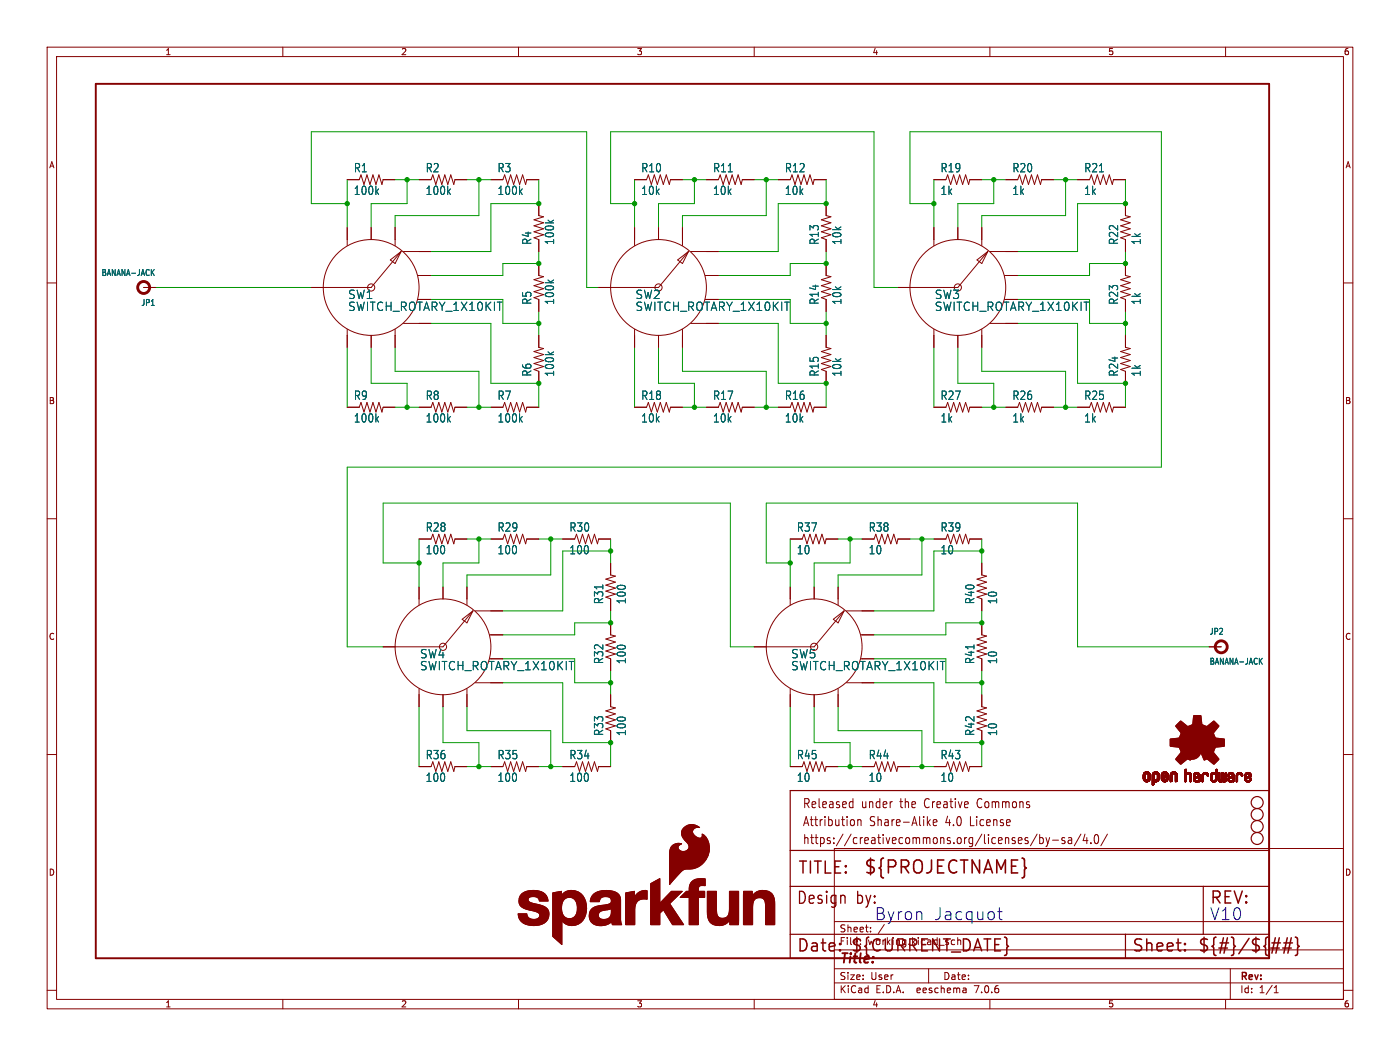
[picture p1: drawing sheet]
<svg xmlns="http://www.w3.org/2000/svg" width="297mm" height="224mm" viewBox="0 0 297 224" stroke-linecap="round" stroke-linejoin="round" font-family="sans-serif">
<defs><g id="words">
<text font-size="3.8" fill="#840000" x="183.1" y="185.7">${PROJECTNAME}</text>
<g font-size="3.5" fill="#840000">
<text x="169.2" y="185.7">TITLE:</text>
<text x="168.9" y="192.1">Design</text>
<text x="181.6" y="192.1">by:</text>
<text x="256.5" y="192.1">REV:</text>
<text x="168.9" y="202.2">Date:</text>
<text x="180.3" y="202.2">${CURRENT_DATE}</text>
<text x="240" y="202.2">Sheet:</text>
<text x="254" y="202.2">${#}/${##}</text>
</g>
<g font-size="3.5" fill="#0000c2">
<text x="185.4" y="195.3">Byron</text>
<text x="197.9" y="195.3">Jacquot</text>
<text x="256.5" y="195.3">V10</text>
</g>
<text font-size="2.8" fill="#840000" x="178" y="204.8">Title:</text>
<g font-size="2.7" fill="#840000">
<text x="170.2" y="171.7">Released</text>
<text x="182.7" y="171.7">under</text>
<text x="191.1" y="171.7">the</text>
<text x="196.5" y="171.7">Creative</text>
<text x="208" y="171.7">Commons</text>
<text x="170.2" y="175.5">Attribution</text>
<text x="170.2" y="179.3">https://creativecommons.org/licenses/by-sa/4.0/</text>
<text x="184.5" y="175.5">Share-Alike</text>
<text x="200.8" y="175.5">4.0</text>
<text x="206.2" y="175.5">License</text>
</g>
<g font-size="2.5" fill="#006464">
<text x="75" y="36.7">R1</text>
<text x="75" y="41.5">100k</text>
<text x="90.2" y="36.7">R2</text>
<text x="90.2" y="41.5">100k</text>
<text x="105.5" y="36.7">R3</text>
<text x="105.5" y="41.5">100k</text>
<text x="135.9" y="41.5">10k</text>
<text x="135.9" y="36.7">R10</text>
<text x="151.2" y="41.5">10k</text>
<text x="151.2" y="36.7">R11</text>
<text x="166.4" y="41.5">10k</text>
<text x="166.4" y="36.7">R12</text>
<text x="199.4" y="36.7">R19</text>
<text x="199.4" y="41.5">1k</text>
<text x="214.7" y="36.7">R20</text>
<text x="214.7" y="41.5">1k</text>
<text x="229.9" y="36.7">R21</text>
<text x="229.9" y="41.5">1k</text>
<text x="112.9" y="52" transform="rotate(-90 112.9 52)">R4</text>
<text x="117.7" y="52" transform="rotate(-90 117.7 52)">100k</text>
<text x="173.9" y="52" transform="rotate(-90 173.9 52)">R13</text>
<text x="178.7" y="52" transform="rotate(-90 178.7 52)">10k</text>
<text x="237.4" y="52" transform="rotate(-90 237.4 52)">R22</text>
<text x="242.2" y="52" transform="rotate(-90 242.2 52)">1k</text>
<text x="73.8" y="63.6">SW1</text>
<text x="112.9" y="64.7" transform="rotate(-90 112.9 64.7)">R5</text>
<text x="117.7" y="64.7" transform="rotate(-90 117.7 64.7)">100k</text>
<text x="134.7" y="63.6">SW2</text>
<text x="173.9" y="64.7" transform="rotate(-90 173.9 64.7)">R14</text>
<text x="178.7" y="64.7" transform="rotate(-90 178.7 64.7)">10k</text>
<text x="198.2" y="63.6">SW3</text>
<text x="237.4" y="64.7" transform="rotate(-90 237.4 64.7)">R23</text>
<text x="242.2" y="64.7" transform="rotate(-90 242.2 64.7)">1k</text>
<text x="112.9" y="80" transform="rotate(-90 112.9 80)">R6</text>
<text x="117.7" y="80" transform="rotate(-90 117.7 80)">100k</text>
<text x="173.9" y="80" transform="rotate(-90 173.9 80)">R15</text>
<text x="178.7" y="80" transform="rotate(-90 178.7 80)">10k</text>
<text x="237.4" y="80" transform="rotate(-90 237.4 80)">R24</text>
<text x="242.2" y="80" transform="rotate(-90 242.2 80)">1k</text>
<text x="75" y="85">R9</text>
<text x="75" y="89.8">100k</text>
<text x="90.2" y="85">R8</text>
<text x="90.2" y="89.8">100k</text>
<text x="105.5" y="85">R7</text>
<text x="105.5" y="89.8">100k</text>
<text x="135.9" y="89.8">10k</text>
<text x="135.9" y="85">R18</text>
<text x="151.2" y="89.8">10k</text>
<text x="151.2" y="85">R17</text>
<text x="166.4" y="89.8">10k</text>
<text x="166.4" y="85">R16</text>
<text x="199.4" y="85">R27</text>
<text x="199.4" y="89.8">1k</text>
<text x="214.7" y="85">R26</text>
<text x="214.7" y="89.8">1k</text>
<text x="229.9" y="85">R25</text>
<text x="229.9" y="89.8">1k</text>
<text x="90.2" y="112.9">R28</text>
<text x="105.5" y="112.9">R29</text>
<text x="120.7" y="112.9">R30</text>
<text x="169" y="112.9">R37</text>
<text x="184.2" y="112.9">R38</text>
<text x="199.4" y="112.9">R39</text>
<text x="90.2" y="117.7">100</text>
<text x="105.5" y="117.7">100</text>
<text x="120.7" y="117.7">100</text>
<text x="169" y="117.7">10</text>
<text x="184.2" y="117.7">10</text>
<text x="199.4" y="117.7">10</text>
<text x="128.2" y="128.2" transform="rotate(-90 128.2 128.2)">R31</text>
<text x="133" y="128.2" transform="rotate(-90 133 128.2)">100</text>
<text x="206.9" y="128.2" transform="rotate(-90 206.9 128.2)">R40</text>
<text x="211.7" y="128.2" transform="rotate(-90 211.7 128.2)">10</text>
<text x="89" y="139.8">SW4</text>
<text x="128.2" y="140.9" transform="rotate(-90 128.2 140.9)">R32</text>
<text x="133" y="140.9" transform="rotate(-90 133 140.9)">100</text>
<text x="167.7" y="139.8">SW5</text>
<text x="206.9" y="140.9" transform="rotate(-90 206.9 140.9)">R41</text>
<text x="211.7" y="140.9" transform="rotate(-90 211.7 140.9)">10</text>
<text x="90.2" y="161.2">R36</text>
<text x="105.5" y="161.2">R35</text>
<text x="120.7" y="161.2">R34</text>
<text x="128.2" y="156.2" transform="rotate(-90 128.2 156.2)">R33</text>
<text x="133" y="156.2" transform="rotate(-90 133 156.2)">100</text>
<text x="169" y="161.2">R45</text>
<text x="184.2" y="161.2">R44</text>
<text x="199.4" y="161.2">R43</text>
<text x="206.9" y="156.2" transform="rotate(-90 206.9 156.2)">R42</text>
<text x="211.7" y="156.2" transform="rotate(-90 211.7 156.2)">10</text>
<text x="90.2" y="166">100</text>
<text x="105.5" y="166">100</text>
<text x="120.7" y="166">100</text>
<text x="169" y="166">10</text>
<text x="184.2" y="166">10</text>
<text x="199.4" y="166">10</text>
</g>
<g font-size="2.5" fill="#840000">
<text x="73.8" y="66.1">SWITCH_ROTARY_1X10KIT</text>
<text x="134.7" y="66.1">SWITCH_ROTARY_1X10KIT</text>
<text x="198.2" y="66.1">SWITCH_ROTARY_1X10KIT</text>
<text x="89" y="142.3">SWITCH_ROTARY_1X10KIT</text>
<text x="167.7" y="142.3">SWITCH_ROTARY_1X10KIT</text>
</g>
<g font-size="2.1" fill="#840000">
<text x="178" y="197.9">Sheet:</text>
<text x="178" y="200.6">File:</text>
<text x="184.1" y="200.6">working.kicad_sch</text>
<text x="178" y="208">Size:</text>
<text x="184.7" y="208">User</text>
<text x="200" y="208">Date:</text>
<text x="263" y="208.2">Rev:</text>
<text x="178" y="210.8">KiCad</text>
<text x="185.7" y="210.8">E.D.A.</text>
<text x="194.6" y="210.8">eeschema</text>
<text x="207" y="210.8">7.0.6</text>
<text x="263" y="210.8">Id:</text>
<text x="267.1" y="210.8">1/1</text>
</g>
<g font-size="1.8" fill="#840000">
<text x="35" y="11.9">1</text>
<text x="85" y="11.9">2</text>
<text x="135" y="11.9">3</text>
<text x="185" y="11.9">4</text>
<text x="235" y="11.9">5</text>
<text x="285" y="11.9">6</text>
<text x="10.3" y="35.9">A</text>
<text x="285.3" y="35.9">A</text>
<text x="10.3" y="85.9">B</text>
<text x="285.3" y="85.9">B</text>
<text x="10.3" y="135.9">C</text>
<text x="285.3" y="135.9">C</text>
<text x="10.3" y="185.9">D</text>
<text x="285.3" y="185.9">D</text>
<text x="35" y="213.8">1</text>
<text x="85" y="213.8">2</text>
<text x="135" y="213.8">3</text>
<text x="185" y="213.8">4</text>
<text x="235" y="213.8">5</text>
<text x="285" y="213.8">6</text>
</g>
<g font-size="1.8" fill="#006464">
<text x="21.4" y="58.7">BANANA-JACK</text>
<text x="29.9" y="65.1">JP1</text>
<text x="256.5" y="134.8">JP2</text>
<text x="256.5" y="141.1">BANANA-JACK</text>
</g>
</g></defs>
<g fill="none" stroke="#840000" stroke-width=".21">
<path d="M10 10h277v203.9h-277zM12 12h273v199.9h-273zM60 10v2M110 10v2M160 10v2M210 10v2M260 10v2M73.7 38.1h2.5l.4-1 .6 2 .7-2 .6 2 .6-2 .7 2 .6-2 .6 2 .3-1h2.5M88.9 38.1h2.5l.4-1 .7 2 .6-2 .6 2 .7-2 .6 2 .6-2 .7 2 .2-1h2.6M104.1 38.1h2.6l.4-1 .6 2 .6-2 .7 2 .6-2 .6 2 .7-2 .6 2 .3-1h2.5M134.6 38.1h2.6l.3-1 .7 2 .6-2 .6 2 .7-2 .6 2 .7-2 .6 2 .2-1h2.6M149.9 38.1h2.5l.4-1 .6 2 .7-2 .6 2 .6-2 .7 2 .6-2 .6 2 .3-1h2.5"/>
<path d="M165.1 38.1h2.5l.4-1 .7 2 .6-2 .6 2 .7-2 .6 2 .6-2 .7 2 .2-1h2.6M198.1 38.1h2.6l.3-1 .7 2 .6-2 .6 2 .7-2 .6 2 .7-2 .6 2 .2-1h2.6M213.4 38.1h2.5l.4-1 .6 2 .7-2 .6 2 .6-2 .7 2 .6-2 .6 2 .3-1h2.5M228.6 38.1h2.5l.4-1 .7 2 .6-2 .6 2 .7-2 .6 2 .6-2 .7 2 .2-1h2.6M10 60h2M73.7 48.3v3.8M78.7 48.3v2.5M82.8 55.1l2.3-1.8-1.3 2.6zM83.8 48.3v3.8M85.1 53.3l-6.4 7.7h-12.7M85.6 53.3h5.8M88.6 58.4h2.8"/>
<path d="M114.3 43.2v2.5l1 .3-2 .6 2 .6-2 .7 2 .6-2 .6 2 .7-2 .6 1 .4v2.5M114.3 55.9v2.5l1 .3-2 .6 2 .6-2 .7 2 .6-2 .6 2 .7-2 .6 1 .4v2.5M134.6 48.3v3.8M139.7 48.3v2.5M143.8 55.1l2.2-1.8-1.2 2.6zM144.8 48.3v3.8M146 53.3l-6.3 7.7h-12.7M146.6 53.3h5.8M149.6 58.4h2.8M175.3 43.2v2.5l1 .3-2.1 .6 2.1 .6-2.1 .7 2.1 .6-2.1 .6 2.1 .7-2.1 .6 1.1 .4v2.5M175.3 55.9v2.5l1 .3-2.1 .6 2.1 .6-2.1 .7 2.1 .6-2.1 .6 2.1 .7-2.1 .6 1.1 .4v2.5M198.1 48.3v3.8"/>
<path d="M203.2 48.3v2.5M207.3 55.1l2.2-1.8-1.2 2.6zM208.3 48.3v3.8M209.5 53.3l-6.3 7.7h-12.7M210.1 53.3h5.8M213.1 58.4h2.8M238.8 55.9v2.5l1 .3-2.1 .6 2.1 .6-2.1 .7 2.1 .6-2.1 .6 2.1 .7-2.1 .6 1.1 .4v2.5M238.8 43.2v2.5l1 .3-2.1 .6 2.1 .6-2.1 .7 2.1 .6-2.1 .6 2.1 .7-2.1 .6 1.1 .4v2.5M285 60h2M30.5 61h2.5M73.7 69.9v3.8M78.7 71.1v2.6"/>
<path d="M83.8 69.9v3.8M85.6 68.6h5.8M114.3 71.1v2.6l1 .2-2 .6 2 .7-2 .6 2 .7-2 .6 2 .6-2 .7 1 .3v2.6M134.6 69.9v3.8M139.7 71.1v2.6M144.8 69.9v3.8M146.6 68.6h5.8M175.3 71.1v2.6l1 .2-2.1 .6 2.1 .7-2.1 .6 2.1 .7-2.1 .6 2.1 .6-2.1 .7 1.1 .3v2.6M198.1 69.9v3.8M203.2 71.1v2.6M208.3 69.9v3.8M210.1 68.6h5.8"/>
<path d="M238.8 71.1v2.6l1 .2-2.1 .6 2.1 .7-2.1 .6 2.1 .7-2.1 .6 2.1 .6-2.1 .7 1.1 .3v2.6M73.7 86.4h2.5l.4-1.1 .6 2.1 .7-2.1 .6 2.1 .6-2.1 .7 2.1 .6-2.1 .6 2.1 .3-1h2.5M88.9 86.4h2.5l.4-1.1 .7 2.1 .6-2.1 .6 2.1 .7-2.1 .6 2.1 .6-2.1 .7 2.1 .2-1h2.6M104.1 86.4h2.6l.4-1.1 .6 2.1 .6-2.1 .7 2.1 .6-2.1 .6 2.1 .7-2.1 .6 2.1 .3-1h2.5M134.6 86.4h2.6l.3-1.1 .7 2.1 .6-2.1 .6 2.1 .7-2.1 .6 2.1 .7-2.1 .6 2.1 .2-1h2.6M149.9 86.4h2.5l.4-1.1 .6 2.1 .7-2.1 .6 2.1 .6-2.1 .7 2.1 .6-2.1 .6 2.1 .3-1h2.5M165.1 86.4h2.5l.4-1.1 .7 2.1 .6-2.1 .6 2.1 .7-2.1 .6 2.1 .6-2.1 .7 2.1 .2-1h2.6M198.1 86.4h2.6l.3-1.1 .7 2.1 .6-2.1 .6 2.1 .7-2.1 .6 2.1 .7-2.1 .6 2.1 .2-1h2.6M213.4 86.4h2.5l.4-1.1 .6 2.1 .7-2.1 .6 2.1 .6-2.1 .7 2.1 .6-2.1 .6 2.1 .3-1h2.5M228.6 86.4h2.5l.4-1.1 .7 2.1 .6-2.1 .6 2.1 .7-2.1 .6 2.1 .6-2.1 .7 2.1 .2-1h2.6M10 110h2M88.9 114.3h2.5l.4-1 .7 2 .6-2 .6 2 .7-2 .6 2 .6-2 .7 2 .2-1h2.6"/>
<path d="M104.1 114.3h2.6l.4-1 .6 2 .6-2 .7 2 .6-2 .6 2 .7-2 .6 2 .3-1h2.5M119.4 114.3h2.5l.4-1 .6 2 .7-2 .6 2 .6-2 .7 2 .6-2 .6 2 .3-1h2.5M129.5 119.4v2.5l1.1 .3-2.1 .6 2.1 .6-2.1 .7 2.1 .6-2.1 .6 2.1 .7-2.1 .6 1 .4v2.5M167.6 114.3h2.6l.4-1 .6 2 .6-2 .7 2 .6-2 .6 2 .7-2 .6 2 .3-1h2.5M182.9 114.3h2.5l.4-1 .6 2 .7-2 .6 2 .6-2 .7 2 .6-2 .6 2 .3-1h2.5M198.1 114.3h2.6l.3-1 .7 2 .6-2 .6 2 .7-2 .6 2 .7-2 .6 2 .2-1h2.6M208.3 119.4v2.5l1 .3-2 .6 2 .6-2 .7 2 .6-2 .6 2 .7-2 .6 1 .4v2.5M285 110h2M88.9 124.5v3.8M94 124.5v2.5M98 131.3l2.3-1.8-1.2 2.6zM99.1 124.5v3.8"/>
<path d="M100.3 129.5l-6.3 7.7h-12.7M100.8 129.5h5.9M103.9 134.6h2.8M129.5 132.1v2.5l1.1 .3-2.1 .6 2.1 .6-2.1 .7 2.1 .6-2.1 .6 2.1 .7-2.1 .6 1 .4v2.5M167.6 124.5v3.8M172.7 124.5v2.5M176.8 131.3l2.3-1.8-1.3 2.6zM177.8 124.5v3.8M179.1 129.5l-6.4 7.7h-12.7M179.6 129.5h5.8M182.6 134.6h2.8M208.3 132.1v2.5l1 .3-2 .6 2 .6-2 .7 2 .6-2 .6 2 .7-2 .6 1 .4v2.5"/>
<path d="M256.5 137.2h2.6M10 160h2M88.9 146.1v3.8M94 147.3v2.6M99.1 146.1v3.8M100.8 144.8h5.9M129.5 147.3v2.6l1.1 .2-2.1 .6 2.1 .7-2.1 .6 2.1 .7-2.1 .6 2.1 .6-2.1 .7 1 .3v2.6M167.6 146.1v3.8M172.7 147.3v2.6M177.8 146.1v3.8M179.6 144.8h5.8M208.3 147.3v2.6l1 .2-2 .6 2 .7-2 .6 2 .7-2 .6 2 .6-2 .7 1 .3v2.6"/>
<path d="M285 160h2M88.9 162.6h2.5l.4-1.1 .7 2.1 .6-2.1 .6 2.1 .7-2.1 .6 2.1 .6-2.1 .7 2.1 .2-1h2.6M104.1 162.6h2.6l.4-1.1 .6 2.1 .6-2.1 .7 2.1 .6-2.1 .6 2.1 .7-2.1 .6 2.1 .3-1h2.5M119.4 162.6h2.5l.4-1.1 .6 2.1 .7-2.1 .6 2.1 .6-2.1 .7 2.1 .6-2.1 .6 2.1 .3-1h2.5M167.6 162.6h2.6l.4-1.1 .6 2.1 .6-2.1 .7 2.1 .6-2.1 .6 2.1 .7-2.1 .6 2.1 .3-1h2.5M177 179.9h108v32h-108zM180.5 170l.4 .1M180.9 169.3v2M180.9 171.2l-.4 .1M181.2 174v.9M182 173.8v1.3M182 174l.2-.2 .4 .1 .1 1.2"/>
<path d="M182.9 162.6h2.5l.4-1.1 .6 2.1 .7-2.1 .6 2.1 .6-2.1 .7 2.1 .6-2.1 .6 2.1 .3-1h2.5M196.9 174.4l.5 .7M197.4 173.8l-.7 .7M198 174.4l.8-.1-.1-.4-.5-.1-.2 .3 .1 .9h.6M198.1 162.6h2.6l.3-1.1 .7 2.1 .6-2.1 .6 2.1 .7-2.1 .6 2.1 .7-2.1 .6 2.1 .2-1h2.6M220 176.9l-1.4 2.5M220.6 177v1.9M220.6 177.7l.4-.1 .3 .4-.1 .8h-.6M221.9 177.6l.4 1.3M222.3 178.9l-.4 .6M222.7 177.6l-.4 1.3M223.3 178.2h1.2"/>
<path d="M225.9 177.7l-.4-.1-.2 .3v.3l.6 .1v.5h-.6M226.7 177.7h.6l.1 1.2M227.4 178.1l-.6 .1a.4 .4 0 0 0-.2 .3 .4 .4 0 0 0 .2 .4l.6-.1M229.3 176.9l-1.4 2.5M230.2 176.9l-.4 1.4h1M230.6 177.6v1.3M231.4 178.7v.2M232.4 177.1l.3-.1a1.34 1.34 0 0 1 0 1.9h-.2a1.44 1.44 0 0 1-.1-1.8zM234.9 176.9l-1.4 2.5M177 195.4h108M184.7 197.5v.1M187.6 196l-1.3 2"/>
<path d="M10 210h2M60 211.9v2M110 211.9v2M160 211.9v2M177 208.4h108M177 205.4h108M177 201.4h108M197 205.4v3M204.9 209.6l.1 .9M205 210.4l-.2 .1M205 209.9h-.2M210 211.9v2"/>
<path d="M260 211.9v2M261 205.4v6.5M270.3 210.5h.9M270.3 209.4l.4-.4v1.5M285 210h2"/>
<circle cx="78.7" cy="61" r="10.2"/>
<circle cx="78.7" cy="61" r=".76"/>
<circle cx="139.7" cy="61" r="10.2"/>
<circle cx="139.7" cy="61" r=".76"/>
<circle cx="203.2" cy="61" r="10.2"/>
<circle cx="203.2" cy="61" r=".76"/>
<circle cx="94" cy="137.2" r="10.2"/>
<circle cx="94" cy="137.2" r=".76"/>
<circle cx="172.7" cy="137.2" r="10.2"/>
<circle cx="172.7" cy="137.2" r=".76"/>
</g>
<g fill="none" stroke="#840000" stroke-width=".61">
<circle cx="30.5" cy="61" r="1.27"/>
<circle cx="259.1" cy="137.2" r="1.27"/>
</g>
<path d="M32.3 57.7l.4 .7M32.7 57.2l-.6 .7M267.8 139.6l-.6 .7M267.3 140.1l.5 .8" fill="none" stroke="#006464" stroke-width=".21"/>
<g fill="#840000" stroke="#840000" stroke-width=".21">
<path d="M122.5 192.6h1.9l-.4 2-1.7-.8z"/>
<path d="M138 187.4l2-1.1v5.3l2.4-2.6h2.3l-2.6 2.6 2.9 4.5h-2.3l-2-3.2-.7 .7v2.5h-2z"/>
<path d="M127.4 192l1.2-.1 .3 1-1.1 .2z"/>
<path d="M132.7 189.3l1.9-.3v1.3a2.34 2.34 0 0 1 2.7-1.4v1.8a2.13 2.13 0 0 0-2.6 2.6v2.8h-2z"/>
<path d="M150.1 189h1.9v2a7.9 7.9 0 0 0 .3 3.3 1.43 1.43 0 0 0 1.6 .3 1.43 1.43 0 0 0 .8-1.4l.1-4.2h1.9v7.1h-1.2a.52 .52 0 0 1-.6-.1 .52 .52 0 0 1-.1-.7v-.2a2.68 2.68 0 0 1-4.5-.1l-.2-1z"/>
<path d="M157.7 189h1.2a.52 .52 0 0 1 .7 .1 .52 .52 0 0 1 0 .6v.3a2.68 2.68 0 0 1 4.5 0l.2 1.1v5h-1.9v-2a7.9 7.9 0 0 0-.3-3.3 1.42 1.42 0 0 0-1.6-.3 1.42 1.42 0 0 0-.8 1.4v4.2h-2z"/>
<path d="M117.3 189.3l1.8-.3v.9a2.88 2.88 0 0 1 3-1.1 2.88 2.88 0 0 1 2.1 2.4l.2 1.4h-1.9a1.87 1.87 0 0 0-2.1-2.3 2.39 2.39 0 0 0-1.2 3.1 1.6 1.6 0 0 0 1.4 1.4 1.6 1.6 0 0 0 1.7-1l1.7 .8a2.81 2.81 0 0 1-4.8 .6v5.1l-1.9-1.7z"/>
<path d="M110.7 189.6a4.4 4.4 0 0 1 4.9 0l.6 .9 .1 .6h-1.9a1.39 1.39 0 0 0-2.3-.5 .88 .88 0 0 0 1 1 6.3 6.3 0 0 1 3 1.1 2.23 2.23 0 0 1-1.7 3.4 4 4 0 0 1-4.2-1.1l-.3-1.2h1.9a1.51 1.51 0 0 0 1.2 1.1 1.51 1.51 0 0 0 1.5-.6v-.4a4 4 0 0 0-2.6-1 1.9 1.9 0 0 1-1.7-1.3 1.9 1.9 0 0 1 .5-2z"/>
<path d="M146.8 186.9a4.3 4.3 0 0 1 2.8-.5l-.1 1.4a.95 .95 0 0 0-1.3 .9v.2a.62 .62 0 0 0 .8 .1h.5v1.3h-1.3v5.8h-2v-5.8h-1.9l.8-.8a.99 .99 0 0 1 1.1-.5v-.3a2.67 2.67 0 0 1 .6-1.8z"/>
<path d="M145 175.6a2.45 2.45 0 0 1 3.4-.1 1.05 1.05 0 0 0-1.4 .6 1.05 1.05 0 0 0 .7 1.3 .71 .71 0 0 0 .8 .4 .71 .71 0 0 0 .5-.8v-.1a4 4 0 0 1 .4 5.9 4.4 4.4 0 0 1-3.9 1.5 5.5 5.5 0 0 0-2.5 2.2l-.9 1.1v-6.4a1.94 1.94 0 0 1 2.5-2.3 .82 .82 0 0 0-.8 .9 .82 .82 0 0 0 1 .8 1.1 1.1 0 0 0 1.3-.6 1.1 1.1 0 0 0-.4-1.4 2.08 2.08 0 0 1-.7-3z"/>
<path d="M125.9 189.7a4.8 4.8 0 0 1 5.3-.1 5.3 5.3 0 0 1 .4 3.1v2.3l.3 1.1h-1.4a.56 .56 0 0 1-.6-.1 .56 .56 0 0 1-.1-.6 3.3 3.3 0 0 1-4.4 .1 2.19 2.19 0 0 1-.1-2.4 2.19 2.19 0 0 1 2.1-1.1l.4 1.1a.96 .96 0 0 0-.9 1.1 .96 .96 0 0 0 1.2 .8 1.68 1.68 0 0 0 1.6-2.1v-.3l-.8 .3-.3-1a.91 .91 0 0 0 1.1-1 .91 .91 0 0 0-1.3-.8 1.09 1.09 0 0 0-1.2 1.1h-2l.2-.9z"/>
<path d="M242.5 165.1h.4z"/>
<path d="M242.5 165l.4 .1z"/>
<path d="M242.5 165h.4z"/>
<path d="M242.5 164.9l.4 .1z"/>
<path d="M242.5 164.9h.4z"/>
<path d="M242.5 164.8l.4 .1z"/>
<path d="M242.5 164.8h.4z"/>
<path d="M242.5 164.7l.4 .1z"/>
<path d="M242.5 164.7h.4z"/>
<path d="M242.5 164.6l.4 .1z"/>
<path d="M242.5 164.6h.4z"/>
<path d="M242.5 164.5l.4 .1z"/>
<path d="M242.5 164.5h.4z"/>
<path d="M242.5 164.4l.4 .1z"/>
<path d="M242.5 164.4h.4z"/>
<path d="M242.5 164.3l.4 .1z"/>
<path d="M242.6 165.2h.4z"/>
<path d="M242.6 165.1l.3 .1z"/>
<path d="M242.6 165.1h.3z"/>
<path d="M242.6 164.3h.3z"/>
<path d="M242.6 164.3h.4z"/>
<path d="M242.6 165.3h.4z"/>
<path d="M242.6 165.2l.4 .1z"/>
<path d="M242.6 164.2l.4 .1z"/>
<path d="M242.6 164.2h.4z"/>
<path d="M242.6 165.3h.5z"/>
<path d="M242.6 164.1l.4 .1z"/>
<path d="M242.6 164.1h.5z"/>
<path d="M242.6 165.4h.5z"/>
<path d="M242.6 165.3l.5 .1z"/>
<path d="M242.6 165.4h.6z"/>
<path d="M242.6 164.1h.6z"/>
<path d="M242.6 165.4h1.3z"/>
<path d="M242.6 164l1.3 .1z"/>
<path d="M242.6 164h1.3z"/>
<path d="M242.7 165.5h1.2z"/>
<path d="M242.7 165.4l1.2 .1z"/>
<path d="M242.7 164h1.2z"/>
<path d="M242.7 163.9l1.1 .1z"/>
<path d="M242.7 165.5h1.1z"/>
<path d="M242.7 163.9h1.1z"/>
<path d="M242.7 165.5l1.1 .1z"/>
<path d="M242.7 165.6h1.1z"/>
<path d="M242.8 165.6h1z"/>
<path d="M242.8 163.9h1z"/>
<path d="M242.8 163.8l1 .1z"/>
<path d="M242.8 163.8h1z"/>
<path d="M242.8 165.6h.9z"/>
<path d="M242.8 163.8h.9z"/>
<path d="M242.8 165.6l.9 .1z"/>
<path d="M242.8 165.7h.9z"/>
<path d="M242.9 163.8h.8z"/>
<path d="M242.9 165.7h.8z"/>
<path d="M242.9 165.7h.7z"/>
<path d="M242.9 163.7l.7 .1z"/>
<path d="M242.9 163.7h.7z"/>
<path d="M243 165.7h.6z"/>
<path d="M243 163.7h.6z"/>
<path d="M243 165.7l.5 .1z"/>
<path d="M243 163.7h.5z"/>
<path d="M243.1 165.8h.4z"/>
<path d="M243.1 163.7h.4z"/>
<path d="M243.1 165.8h.3z"/>
<path d="M243.1 163.7h.3z"/>
<path d="M243.2 165.8h.2z"/>
<path d="M243.2 163.7h.2z"/>
<path d="M243.3 164.1h.6z"/>
<path d="M243.4 165.4h.5z"/>
<path d="M243.4 164.1h.5z"/>
<path d="M243.4 165.3l.5 .1z"/>
<path d="M243.5 165.3h.5z"/>
<path d="M243.5 164.1h.4z"/>
<path d="M243.5 164.1h.5z"/>
<path d="M243.5 164.1l.5 .1z"/>
<path d="M243.5 164.2h.5z"/>
<path d="M243.6 165.2l.4 .1z"/>
<path d="M243.6 164.2h.4z"/>
<path d="M243.6 165.2h.4z"/>
<path d="M243.6 164.3h.4z"/>
<path d="M243.6 164.2l.4 .1z"/>
<path d="M243.6 165.1l.4 .1z"/>
<path d="M243.6 165.1h.4z"/>
<path d="M243.6 165l.4 .1z"/>
<path d="M243.6 165h.4z"/>
<path d="M243.6 164.9l.4 .1z"/>
<path d="M243.6 164.9h.4z"/>
<path d="M243.6 164.8l.4 .1z"/>
<path d="M243.6 164.8h.4z"/>
<path d="M243.6 164.7l.4 .1z"/>
<path d="M243.6 164.7h.4z"/>
<path d="M243.6 164.6l.4 .1z"/>
<path d="M243.6 164.6h.4z"/>
<path d="M243.6 164.5l.4 .1z"/>
<path d="M243.6 164.5h.4z"/>
<path d="M243.6 164.4l.4 .1z"/>
<path d="M243.6 164.4h.4z"/>
<path d="M243.6 164.3l.4 .1z"/>
<path d="M244.5 166.4h.2z"/>
<path d="M244.5 166.4h.3z"/>
<path d="M244.5 166.3l.3 .1z"/>
<path d="M244.5 166.3h.3z"/>
<path d="M244.5 166.2l.3 .1z"/>
<path d="M244.5 166.2h.3z"/>
<path d="M244.5 166.1l.3 .1z"/>
<path d="M244.5 166.1h.3z"/>
<path d="M244.5 166l.3 .1z"/>
<path d="M244.5 166h.3z"/>
<path d="M244.5 165.9l.3 .1z"/>
<path d="M244.5 165.9h.3z"/>
<path d="M244.5 165.8l.3 .1z"/>
<path d="M244.5 165.8h.3z"/>
<path d="M244.5 165.8h.4z"/>
<path d="M244.5 165.7l.4 .1z"/>
<path d="M244.5 165.7h1z"/>
<path d="M244.5 165.7h1.1z"/>
<path d="M244.5 165.6l1.1 .1z"/>
<path d="M244.5 165.6h1.2z"/>
<path d="M244.5 165.5l1.3 .1z"/>
<path d="M244.5 165.5h1.3z"/>
<path d="M244.5 165.4l1.3 .1z"/>
<path d="M244.5 165.4h1.3z"/>
<path d="M244.5 165.4h.6z"/>
<path d="M244.5 165.4h.5z"/>
<path d="M244.5 165.3l.5 .1z"/>
<path d="M244.5 165.3h.5z"/>
<path d="M244.5 165.3h.4z"/>
<path d="M244.5 165.2l.4 .1z"/>
<path d="M244.5 165.2h.4z"/>
<path d="M244.5 165.2h.3z"/>
<path d="M244.5 165.1l.3 .1z"/>
<path d="M244.5 165.1h.3z"/>
<path d="M244.5 165l.3 .1z"/>
<path d="M244.5 165h.3z"/>
<path d="M244.5 164.9l.3 .1z"/>
<path d="M244.5 164.9h.3z"/>
<path d="M244.5 164.8l.3 .1z"/>
<path d="M244.5 164.8h.3z"/>
<path d="M244.5 164.7l.3 .1z"/>
<path d="M244.5 164.7h.3z"/>
<path d="M244.5 164.6l.3 .1z"/>
<path d="M244.5 164.6h.3z"/>
<path d="M244.5 164.5l.3 .1z"/>
<path d="M244.5 164.5h.3z"/>
<path d="M244.5 164.4l.3 .1z"/>
<path d="M244.5 164.4h.3z"/>
<path d="M244.5 164.3l.3 .1z"/>
<path d="M244.5 164.3h.3z"/>
<path d="M244.5 164.3h.4z"/>
<path d="M244.5 164.2l.4 .1z"/>
<path d="M244.5 166.5h.1z"/>
<path d="M244.5 166.4l.1 .1z"/>
<path d="M244.5 164.2h.4z"/>
<path d="M244.5 164.1l.5 .1z"/>
<path d="M244.5 164.1h.5z"/>
<path d="M244.5 164.1h.6z"/>
<path d="M244.5 164l1.3 .1z"/>
<path d="M244.5 164h1.3z"/>
<path d="M244.6 164h1.2z"/>
<path d="M244.6 163.9l1.2 .1z"/>
<path d="M244.6 163.9h1.2z"/>
<path d="M244.6 163.9h1.1z"/>
<path d="M244.7 163.9h1z"/>
<path d="M244.7 163.8l1 .1z"/>
<path d="M244.7 163.8h1z"/>
<path d="M244.7 163.8h.9z"/>
<path d="M244.8 163.8h.8z"/>
<path d="M244.8 163.7l.7 .1z"/>
<path d="M244.8 163.7h.7z"/>
<path d="M244.9 163.7h.6z"/>
<path d="M244.9 165.7l.5 .1z"/>
<path d="M244.9 163.7h.5z"/>
<path d="M245 165.8h.4z"/>
<path d="M245 163.7h.4z"/>
<path d="M245 163.7h.3z"/>
<path d="M245.1 165.8h.2z"/>
<path d="M245.1 163.7h.2z"/>
<path d="M245.2 164.1h.6z"/>
<path d="M245.3 165.4h.5z"/>
<path d="M245.3 165.4h.6z"/>
<path d="M245.3 164.1h.6z"/>
<path d="M245.4 165.3l.5 .1z"/>
<path d="M245.4 164.1h.5z"/>
<path d="M245.4 165.3h.5z"/>
<path d="M245.4 164.1l.5 .1z"/>
<path d="M245.4 164.2h.5z"/>
<path d="M245.5 165.3h.4z"/>
<path d="M245.5 165.2l.4 .1z"/>
<path d="M245.5 164.2h.4z"/>
<path d="M245.5 165.2h.4z"/>
<path d="M245.5 164.3h.4z"/>
<path d="M245.5 164.2l.4 .1z"/>
<path d="M245.5 165.1l.4 .1z"/>
<path d="M245.5 165.1h.4z"/>
<path d="M245.5 164.4h.4z"/>
<path d="M245.5 164.3l.4 .1z"/>
<path d="M245.5 165l.4 .1z"/>
<path d="M245.5 165h.4z"/>
<path d="M245.5 164.9l.4 .1z"/>
<path d="M245.5 164.9h.4z"/>
<path d="M245.5 164.8l.4 .1z"/>
<path d="M245.5 164.8h.4z"/>
<path d="M245.5 164.7l.4 .1z"/>
<path d="M245.5 164.7h.4z"/>
<path d="M245.5 164.6l.4 .1z"/>
<path d="M245.5 164.6h.4z"/>
<path d="M245.5 164.5l.4 .1z"/>
<path d="M245.5 164.5h.4z"/>
<path d="M245.5 164.4l.4 .1z"/>
<path d="M246.4 165.2h.4z"/>
<path d="M246.4 165.1l.4 .1z"/>
<path d="M246.4 165.1h.4z"/>
<path d="M246.4 165l.4 .1z"/>
<path d="M246.4 165h.5z"/>
<path d="M246.4 165h.6z"/>
<path d="M246.4 164.9l.7 .1z"/>
<path d="M246.4 164.9h.7z"/>
<path d="M246.4 164.9h.8z"/>
<path d="M246.4 164.9h.9z"/>
<path d="M246.4 164.8l.9 .1z"/>
<path d="M246.4 164.8h.9z"/>
<path d="M246.4 164.8h1z"/>
<path d="M246.4 164.8h1.1z"/>
<path d="M246.4 164.7l1.1 .1z"/>
<path d="M246.4 164.7h1.1z"/>
<path d="M246.4 164.7h1.2z"/>
<path d="M246.4 164.7h1.3z"/>
<path d="M246.4 164.6l1.3 .1z"/>
<path d="M246.4 164.6h1.3z"/>
<path d="M246.4 164.6h1.4z"/>
<path d="M246.4 164.6h.4z"/>
<path d="M246.4 164.6h.3z"/>
<path d="M246.4 164.5l.3 .1z"/>
<path d="M246.4 164.5h.3z"/>
<path d="M246.4 164.4l.3 .1z"/>
<path d="M246.4 164.4h.3z"/>
<path d="M246.4 164.4h.4z"/>
<path d="M246.4 164.3l.4 .1z"/>
<path d="M246.4 164.3h.4z"/>
<path d="M246.4 164.2l.4 .1z"/>
<path d="M246.4 165.3h.5z"/>
<path d="M246.4 165.3h.4z"/>
<path d="M246.4 165.2l.4 .1z"/>
<path d="M246.4 164.2h.4z"/>
<path d="M246.4 164.2h.5z"/>
<path d="M246.4 164.1l.5 .1z"/>
<path d="M246.4 164.1h.5z"/>
<path d="M246.4 165.3l.5 .1z"/>
<path d="M246.4 165.4h.6z"/>
<path d="M246.4 164.1h.6z"/>
<path d="M246.4 165.4h1.3z"/>
<path d="M246.5 165.4h1.2z"/>
<path d="M246.5 164l1.2 .1z"/>
<path d="M246.5 164h1.2z"/>
<path d="M246.5 165.5h1.2z"/>
<path d="M246.5 165.4l1.2 .1z"/>
<path d="M246.5 165.5h1.1z"/>
<path d="M246.5 163.9l1.2 .1z"/>
<path d="M246.5 165.5l1.1 .1z"/>
<path d="M246.5 163.9h1.2z"/>
<path d="M246.6 165.6h1z"/>
<path d="M246.6 163.9h1z"/>
<path d="M246.6 163.8l1 .1z"/>
<path d="M246.6 163.8h1z"/>
<path d="M246.6 165.6l.9 .1z"/>
<path d="M246.7 163.8h.9z"/>
<path d="M246.7 165.7h.8z"/>
<path d="M246.7 163.8h.8z"/>
<path d="M246.7 163.7l.8 .1z"/>
<path d="M246.7 163.7h.7z"/>
<path d="M246.8 165.7h.6z"/>
<path d="M246.8 163.7h.6z"/>
<path d="M246.8 165.7l.6 .1z"/>
<path d="M246.8 164.6h1z"/>
<path d="M246.9 164.6h.9z"/>
<path d="M246.9 163.7h.4z"/>
<path d="M246.9 165.8h.4z"/>
<path d="M246.9 165.8h.3z"/>
<path d="M247 165.8h.2z"/>
<path d="M247 164.6h.8z"/>
<path d="M247 163.7h.2z"/>
<path d="M247 164.5l.8 .1z"/>
<path d="M247 164.5h.8z"/>
<path d="M247.1 164.5h.7z"/>
<path d="M247.2 164.5h.6z"/>
<path d="M247.2 164.1h.5z"/>
<path d="M247.2 165.4h.5z"/>
<path d="M247.2 164.1h.6z"/>
<path d="M247.2 164.4l.6 .1z"/>
<path d="M247.2 164.4h.6z"/>
<path d="M247.3 165.3l.5 .1z"/>
<path d="M247.3 164.4h.5z"/>
<path d="M247.3 164.1h.5z"/>
<path d="M247.3 165.3h.5z"/>
<path d="M247.3 164.1l.5 .1z"/>
<path d="M247.3 164.2h.5z"/>
<path d="M247.4 165.3h.4z"/>
<path d="M247.4 164.2h.4z"/>
<path d="M247.4 164.4h.4z"/>
<path d="M247.4 165.2l.4 .1z"/>
<path d="M247.4 165.2h.4z"/>
<path d="M247.4 164.3l.4 .1z"/>
<path d="M247.4 164.3h.4z"/>
<path d="M247.4 164.2l.4 .1z"/>
<path d="M247.4 165.1l.4 .1z"/>
<path d="M247.4 165.1h.4z"/>
<path d="M247.5 165.1h.3z"/>
<path d="M247.5 165l.3 .1z"/>
<path d="M247.5 165h.3z"/>
<path d="M247.6 164.9l.2 .1z"/>
<path d="M247.6 164.9h.2z"/>
<path d="M248.3 165.7h.2z"/>
<path d="M248.3 165.7h.3z"/>
<path d="M248.3 165.6l.3 .1z"/>
<path d="M248.3 165.6h.3z"/>
<path d="M248.3 165.6h.4z"/>
<path d="M248.3 165.5l.4 .1z"/>
<path d="M248.3 165.5h.4z"/>
<path d="M248.3 165.4l.4 .1z"/>
<path d="M248.3 165.4h.4z"/>
<path d="M248.3 165.3l.4 .1z"/>
<path d="M248.3 165.3h.4z"/>
<path d="M248.3 165.2l.4 .1z"/>
<path d="M248.3 165.2h.4z"/>
<path d="M248.3 165.1l.4 .1z"/>
<path d="M248.3 165.1h.4z"/>
<path d="M248.3 165l.4 .1z"/>
<path d="M248.3 165h.4z"/>
<path d="M248.3 164.9l.4 .1z"/>
<path d="M248.3 164.9h.4z"/>
<path d="M248.3 164.8l.4 .1z"/>
<path d="M248.3 164.8h.4z"/>
<path d="M248.3 164.7l.4 .1z"/>
<path d="M248.3 164.7h.4z"/>
<path d="M248.3 164.6l.4 .1z"/>
<path d="M248.3 164.6h.4z"/>
<path d="M248.3 164.5l.4 .1z"/>
<path d="M248.3 164.5h.4z"/>
<path d="M248.3 164.4l.4 .1z"/>
<path d="M248.3 164.4h.4z"/>
<path d="M248.3 164.3l.4 .1z"/>
<path d="M248.3 164.3h.4z"/>
<path d="M248.3 164.2l.4 .1z"/>
<path d="M248.3 165.7l.1 .1z"/>
<path d="M248.3 164.2h.4z"/>
<path d="M248.3 164.2h.5z"/>
<path d="M248.3 164.1l.5 .1z"/>
<path d="M248.3 164.1h.5z"/>
<path d="M248.3 164.1h.6z"/>
<path d="M248.4 164.1h.6z"/>
<path d="M248.4 164l1.3 .1z"/>
<path d="M248.4 164h1.3z"/>
<path d="M248.4 164h1.2z"/>
<path d="M248.4 163.9l1.2 .1z"/>
<path d="M248.4 163.9h1.2z"/>
<path d="M248.5 163.9h1.1z"/>
<path d="M248.5 163.9h1z"/>
<path d="M248.5 163.8l1 .1z"/>
<path d="M248.5 163.8h1z"/>
<path d="M248.6 163.8h.8z"/>
<path d="M248.6 163.7l.8 .1z"/>
<path d="M248.7 163.7h.6z"/>
<path d="M248.8 163.7h.4z"/>
<path d="M248.9 163.7h.3z"/>
<path d="M248.9 163.7h.2z"/>
<path d="M249.1 164.1h.6z"/>
<path d="M249.2 164.1h.5z"/>
<path d="M249.2 164.1l.5 .1z"/>
<path d="M249.3 164.2h.4z"/>
<path d="M249.3 164.2l.4 .1z"/>
<path d="M249.3 164.3h.4z"/>
<path d="M249.3 165.7h.3z"/>
<path d="M249.3 165.7h.4z"/>
<path d="M249.3 165.6l.4 .1z"/>
<path d="M249.3 165.6h.4z"/>
<path d="M249.3 165.6h.5z"/>
<path d="M249.3 165.5l.5 .1z"/>
<path d="M249.3 165.5h.5z"/>
<path d="M249.3 165.4l.5 .1z"/>
<path d="M249.3 165.4h.5z"/>
<path d="M249.3 165.3l.5 .1z"/>
<path d="M249.3 165.3h.5z"/>
<path d="M249.3 165.2l.5 .1z"/>
<path d="M249.3 165.2h.5z"/>
<path d="M249.3 165.1l.5 .1z"/>
<path d="M249.3 165.1h.5z"/>
<path d="M249.3 165l.5 .1z"/>
<path d="M249.3 165h.5z"/>
<path d="M249.3 164.9l.5 .1z"/>
<path d="M249.3 164.9h.5z"/>
<path d="M249.3 164.8l.5 .1z"/>
<path d="M249.3 164.8h.5z"/>
<path d="M249.3 164.7l.5 .1z"/>
<path d="M249.3 164.7h.5z"/>
<path d="M249.3 164.6l.5 .1z"/>
<path d="M249.3 164.6h.5z"/>
<path d="M249.3 164.5l.5 .1z"/>
<path d="M249.3 164.5h.5z"/>
<path d="M249.3 164.4l.5 .1z"/>
<path d="M249.3 164.4h.5z"/>
<path d="M249.3 164.3l.5 .1z"/>
<path d="M249.3 164.3h.5z"/>
<path d="M249.4 165.7h.2z"/>
<path d="M249.4 165.7l.1 .1z"/>
<path d="M251.4 165.8h.1z"/>
<path d="M251.4 165.7l.2 .1z"/>
<path d="M251.4 163.3h.3z"/>
<path d="M251.4 165.7h.2z"/>
<path d="M251.4 165.7h.3z"/>
<path d="M251.4 165.6l.3 .1z"/>
<path d="M251.4 165.6h.3z"/>
<path d="M251.4 165.5l.3 .1z"/>
<path d="M251.4 165.5h.3z"/>
<path d="M251.4 165.4l.3 .1z"/>
<path d="M251.4 165.4h.3z"/>
<path d="M251.4 165.3l.3 .1z"/>
<path d="M251.4 165.3h.3z"/>
<path d="M251.4 165.2l.3 .1z"/>
<path d="M251.4 165.2h.3z"/>
<path d="M251.4 165.1l.3 .1z"/>
<path d="M251.4 165.1h.3z"/>
<path d="M251.4 165l.3 .1z"/>
<path d="M251.4 165h.3z"/>
<path d="M251.4 164.9l.3 .1z"/>
<path d="M251.4 164.9h.3z"/>
<path d="M251.4 164.8l.3 .1z"/>
<path d="M251.4 164.8h.3z"/>
<path d="M251.4 164.7l.3 .1z"/>
<path d="M251.4 164.7h.3z"/>
<path d="M251.4 164.6l.3 .1z"/>
<path d="M251.4 164.6h.3z"/>
<path d="M251.4 164.5l.3 .1z"/>
<path d="M251.4 164.5h.3z"/>
<path d="M251.4 164.4l.3 .1z"/>
<path d="M251.4 164.4h.3z"/>
<path d="M251.4 164.3l.3 .1z"/>
<path d="M251.4 164.3h.3z"/>
<path d="M251.4 164.3h.4z"/>
<path d="M251.4 164.2l.4 .1z"/>
<path d="M251.4 164.2h.4z"/>
<path d="M251.4 164.2h.5z"/>
<path d="M251.4 164.1l.5 .1z"/>
<path d="M251.4 164.1h.5z"/>
<path d="M251.4 164.1h.6z"/>
<path d="M251.4 164.1h1.2z"/>
<path d="M251.4 164l1.2 .1z"/>
<path d="M251.4 164h1.2z"/>
<path d="M251.4 164h1.1z"/>
<path d="M251.4 163.9l1.1 .1z"/>
<path d="M251.4 163.9h1.1z"/>
<path d="M251.4 163.9h1z"/>
<path d="M251.4 163.9h.3z"/>
<path d="M251.4 163.8l.3 .1z"/>
<path d="M251.4 163.8h.3z"/>
<path d="M251.4 163.7l.3 .1z"/>
<path d="M251.4 163.7h.3z"/>
<path d="M251.4 163.6l.3 .1z"/>
<path d="M251.4 163.6h.3z"/>
<path d="M251.4 163.5l.3 .1z"/>
<path d="M251.4 163.5h.3z"/>
<path d="M251.4 163.4l.3 .1z"/>
<path d="M251.4 163.4h.3z"/>
<path d="M251.4 163.3l.3 .1z"/>
<path d="M251.4 163.2l.3 .1z"/>
<path d="M251.4 163.2h.3z"/>
<path d="M251.5 163.2h.2z"/>
<path d="M251.5 163.1l.2 .1z"/>
<path d="M251.8 163.9h.6z"/>
<path d="M251.8 163.8l.6 .1z"/>
<path d="M251.8 163.8h.5z"/>
<path d="M251.9 163.8h.4z"/>
<path d="M252.1 164.1h.5z"/>
<path d="M252.2 164.1h.4z"/>
<path d="M252.3 164.1h.4z"/>
<path d="M252.3 164.1l.4 .1z"/>
<path d="M252.3 164.2h.4z"/>
<path d="M252.4 164.2h.3z"/>
<path d="M252.4 164.3h.3z"/>
<path d="M252.4 164.2l.3 .1z"/>
<path d="M252.5 164.4h.2z"/>
<path d="M252.5 164.3l.2 .1z"/>
<path d="M252.5 164.5h.2z"/>
<path d="M252.5 164.4l.2 .1z"/>
<path d="M252.5 165.8h.1z"/>
<path d="M252.5 165.7l.2 .1z"/>
<path d="M252.5 165.7h.2z"/>
<path d="M252.5 165.6l.2 .1z"/>
<path d="M252.5 165.6h.2z"/>
<path d="M252.5 165.5l.2 .1z"/>
<path d="M252.5 165.5h.2z"/>
<path d="M252.5 165.4l.2 .1z"/>
<path d="M252.5 165.4h.2z"/>
<path d="M252.5 165.3l.2 .1z"/>
<path d="M252.5 165.3h.2z"/>
<path d="M252.5 165.2l.2 .1z"/>
<path d="M252.5 165.2h.2z"/>
<path d="M252.5 165.1l.2 .1z"/>
<path d="M252.5 165.1h.2z"/>
<path d="M252.5 165l.2 .1z"/>
<path d="M252.5 165h.2z"/>
<path d="M252.5 164.9l.2 .1z"/>
<path d="M252.5 164.9h.2z"/>
<path d="M252.5 164.8l.2 .1z"/>
<path d="M252.5 164.8h.2z"/>
<path d="M252.5 164.7l.2 .1z"/>
<path d="M252.5 164.7h.2z"/>
<path d="M252.5 164.6l.2 .1z"/>
<path d="M252.5 164.6h.2z"/>
<path d="M252.5 164.5l.2 .1z"/>
<path d="M253.2 165.4h.3z"/>
<path d="M253.2 165.3l.3 .1z"/>
<path d="M253.2 165.3h.3z"/>
<path d="M253.2 165.2l.3 .1z"/>
<path d="M253.2 165.2h.3z"/>
<path d="M253.2 164.6h.2z"/>
<path d="M253.2 164.5l.2 .1z"/>
<path d="M253.2 164.5h.2z"/>
<path d="M253.2 164.5h.3z"/>
<path d="M253.2 164.4l.3 .1z"/>
<path d="M253.2 164.4h.3z"/>
<path d="M253.2 165.4h.4z"/>
<path d="M253.2 165.1l.4 .1z"/>
<path d="M253.2 165.1h.4z"/>
<path d="M253.2 164.6h.1z"/>
<path d="M253.2 165.5h.4z"/>
<path d="M253.2 165.4l.4 .1z"/>
<path d="M253.2 164.3l.3 .1z"/>
<path d="M253.2 164.3h.3z"/>
<path d="M253.2 165.5h.5z"/>
<path d="M253.2 165.1h.5z"/>
<path d="M253.2 165l.5 .1z"/>
<path d="M253.2 165h.6z"/>
<path d="M253.2 164.3h.4z"/>
<path d="M253.2 164.2l.4 .1z"/>
<path d="M253.2 164.2h.4z"/>
<path d="M253.3 165.5l.8 .1z"/>
<path d="M253.3 165.5h.4z"/>
<path d="M253.3 165h.5z"/>
<path d="M253.3 164.2h.3z"/>
<path d="M253.3 165.6h.8z"/>
<path d="M253.3 164.2h.4z"/>
<path d="M253.3 165h.6z"/>
<path d="M253.3 164.1l.4 .1z"/>
<path d="M253.3 164.9l.7 .1z"/>
<path d="M253.3 164.1h.4z"/>
<path d="M253.3 164.1h.5z"/>
<path d="M253.3 164.9h.7z"/>
<path d="M253.3 164.1h.6z"/>
<path d="M253.3 165.6l.8 .1z"/>
<path d="M253.3 164.1h1.1z"/>
<path d="M253.4 165.7h.7z"/>
<path d="M253.4 164.9h.6z"/>
<path d="M253.4 164.1h1z"/>
<path d="M253.4 164.9h.7z"/>
<path d="M253.4 164l1 .1z"/>
<path d="M253.4 164h1z"/>
<path d="M253.4 164.9h.8z"/>
<path d="M253.4 164h.9z"/>
<path d="M253.4 164.8l.8 .1z"/>
<path d="M253.5 164h.8z"/>
<path d="M253.5 165.7h.6z"/>
<path d="M253.5 163.9l.8 .1z"/>
<path d="M253.5 164.8h1.1z"/>
<path d="M253.5 163.9h.8z"/>
<path d="M253.5 165.7l.6 .1z"/>
<path d="M253.5 165.8h.6z"/>
<path d="M253.5 163.9h.7z"/>
<path d="M253.6 164.8h1z"/>
<path d="M253.6 165.8h.5z"/>
<path d="M253.6 163.9h.6z"/>
<path d="M253.6 165.8h.4z"/>
<path d="M253.6 163.8l.6 .1z"/>
<path d="M253.6 163.8h.5z"/>
<path d="M253.7 164.8h.9z"/>
<path d="M253.7 163.8h.4z"/>
<path d="M253.7 164.7l.9 .1z"/>
<path d="M253.7 164.7h.9z"/>
<path d="M253.8 164.7h.8z"/>
<path d="M253.8 165.5h.2z"/>
<path d="M253.8 163.8h.2z"/>
<path d="M253.9 165.5h.1z"/>
<path d="M253.9 164.7h.7z"/>
<path d="M253.9 164.6l.7 .1z"/>
<path d="M253.9 164.1h.6z"/>
<path d="M253.9 164.6h.7z"/>
<path d="M254 164.1h.5z"/>
<path d="M254 164.6h.6z"/>
<path d="M254.1 164.1h.4z"/>
<path d="M254.1 164.6h.5z"/>
<path d="M254.1 164.1l.4 .1z"/>
<path d="M254.1 164.2h.4z"/>
<path d="M254.2 164.2h.3z"/>
<path d="M254.2 164.5l.4 .1z"/>
<path d="M254.2 164.5h.4z"/>
<path d="M254.2 164.2l.3 .1z"/>
<path d="M254.2 164.3h.3z"/>
<path d="M254.2 164.8l.4 .1z"/>
<path d="M254.2 164.3h.4z"/>
<path d="M254.2 164.9h.4z"/>
<path d="M254.3 164.9h.3z"/>
<path d="M254.3 164.5h.3z"/>
<path d="M254.3 164.4h.3z"/>
<path d="M254.3 164.3l.3 .1z"/>
<path d="M254.3 165.8h.1z"/>
<path d="M254.3 165.7l.2 .1z"/>
<path d="M254.3 165.7h.2z"/>
<path d="M254.3 165.7h.3z"/>
<path d="M254.3 165.6l.3 .1z"/>
<path d="M254.3 165.6h.3z"/>
<path d="M254.3 165.5l.3 .1z"/>
<path d="M254.3 165.5h.3z"/>
<path d="M254.3 165.4l.3 .1z"/>
<path d="M254.3 165.4h.3z"/>
<path d="M254.3 165.3l.3 .1z"/>
<path d="M254.3 165.3h.3z"/>
<path d="M254.3 165.2l.3 .1z"/>
<path d="M254.3 165.2h.3z"/>
<path d="M254.3 165.1l.3 .1z"/>
<path d="M254.3 165.1h.3z"/>
<path d="M254.3 165l.3 .1z"/>
<path d="M254.3 165h.3z"/>
<path d="M254.3 164.9l.3 .1z"/>
<path d="M254.3 164.4l.3 .1z"/>
<path d="M255 165.8h.2z"/>
<path d="M255 165.7l.2 .1z"/>
<path d="M255 165.7h.2z"/>
<path d="M255 165.7h.3z"/>
<path d="M255 165.6l.3 .1z"/>
<path d="M255 165.6h.3z"/>
<path d="M255 165.5l.3 .1z"/>
<path d="M255 165.5h.3z"/>
<path d="M255 165.4l.3 .1z"/>
<path d="M255 165.4h.3z"/>
<path d="M255 165.3l.3 .1z"/>
<path d="M255 165.3h.3z"/>
<path d="M255 165.2l.3 .1z"/>
<path d="M255 165.2h.3z"/>
<path d="M255 165.1l.3 .1z"/>
<path d="M255 165.1h.3z"/>
<path d="M255 165l.3 .1z"/>
<path d="M255 165h.3z"/>
<path d="M255 164.9l.3 .1z"/>
<path d="M255 164.9h.3z"/>
<path d="M255 164.8l.3 .1z"/>
<path d="M255 164.8h.3z"/>
<path d="M255 164.7l.3 .1z"/>
<path d="M255 164.7h.3z"/>
<path d="M255 164.6l.3 .1z"/>
<path d="M255 164.6h.3z"/>
<path d="M255 164.5l.3 .1z"/>
<path d="M255 164.5h.3z"/>
<path d="M255 164.4l.3 .1z"/>
<path d="M255 164.4h.3z"/>
<path d="M255 164.3l.3 .1z"/>
<path d="M255 164.3h.3z"/>
<path d="M255 164.3h.4z"/>
<path d="M255.1 164.2l.3 .1z"/>
<path d="M255.1 164.2h.3z"/>
<path d="M255.1 164.2h.4z"/>
<path d="M255.1 164.1l.4 .1z"/>
<path d="M255.1 164.1h.4z"/>
<path d="M255.1 164.1h.5z"/>
<path d="M255.1 164.1h.6z"/>
<path d="M255.2 164.1h1.1z"/>
<path d="M255.2 164.1h1z"/>
<path d="M255.2 164l1 .1z"/>
<path d="M255.2 164h1z"/>
<path d="M255.3 164h.8z"/>
<path d="M255.3 163.9l.8 .1z"/>
<path d="M255.3 163.9h.8z"/>
<path d="M255.4 163.9h.7z"/>
<path d="M255.4 163.9h.6z"/>
<path d="M255.4 163.8l.6 .1z"/>
<path d="M255.4 163.8h.6z"/>
<path d="M255.5 163.8h.4z"/>
<path d="M255.6 163.8h.1z"/>
<path d="M255.7 164.1h.6z"/>
<path d="M255.8 164.1h.5z"/>
<path d="M255.9 164.1h.4z"/>
<path d="M255.9 164.1l.4 .1z"/>
<path d="M255.9 164.2h.4z"/>
<path d="M256 164.2h.3z"/>
<path d="M256 164.2l.4 .1z"/>
<path d="M256 164.3h.4z"/>
<path d="M256.1 164.3h.3z"/>
<path d="M256.1 164.3l.3 .1z"/>
<path d="M256.1 164.4h.3z"/>
<path d="M256.1 164.5h.2z"/>
<path d="M256.1 164.5h.3z"/>
<path d="M256.1 164.4l.3 .1z"/>
<path d="M256.1 164.5l.1 .1z"/>
<path d="M256.8 165.1h.3z"/>
<path d="M256.8 165l.3 .1z"/>
<path d="M256.8 165h.3z"/>
<path d="M256.8 164.9l.3 .1z"/>
<path d="M256.8 164.9h.3z"/>
<path d="M256.8 164.8l.3 .1z"/>
<path d="M256.8 164.8h.3z"/>
<path d="M256.8 164.7l.3 .1z"/>
<path d="M256.8 164.7h.3z"/>
<path d="M256.8 164.6l.3 .1z"/>
<path d="M256.8 164.6h.3z"/>
<path d="M256.8 164.5l.3 .1z"/>
<path d="M256.8 164.5h.3z"/>
<path d="M256.8 165.2h.3z"/>
<path d="M256.8 165.1l.3 .1z"/>
<path d="M256.8 164.4l.3 .1z"/>
<path d="M256.8 164.4h.3z"/>
<path d="M256.8 165.2l.3 .1z"/>
<path d="M256.9 165.3h.2z"/>
<path d="M256.9 164.4h.2z"/>
<path d="M256.9 164.3l.2 .1z"/>
<path d="M256.9 164.3h.2z"/>
<path d="M256.9 165.4h.3z"/>
<path d="M256.9 165.3l.3 .1z"/>
<path d="M256.9 165.3h.3z"/>
<path d="M256.9 164.3h.3z"/>
<path d="M256.9 164.2l.3 .1z"/>
<path d="M256.9 164.2h.3z"/>
<path d="M256.9 165.4l.4 .1z"/>
<path d="M256.9 165.4h.4z"/>
<path d="M256.9 164.2h.4z"/>
<path d="M256.9 165.5h.4z"/>
<path d="M256.9 164.1l.4 .1z"/>
<path d="M256.9 165.5h.5z"/>
<path d="M256.9 164.1h.4z"/>
<path d="M256.9 164.1h.5z"/>
<path d="M257 165.5l1.1 .1z"/>
<path d="M257 165.5h.5z"/>
<path d="M257 164.1h.4z"/>
<path d="M257 165.6h1.1z"/>
<path d="M257 164.1h.5z"/>
<path d="M257 164.1h1.2z"/>
<path d="M257 165.6h1z"/>
<path d="M257 164l1.2 .1z"/>
<path d="M257 164h1.2z"/>
<path d="M257 165.6l1 .1z"/>
<path d="M257.1 165.7h.9z"/>
<path d="M257.1 164h1.1z"/>
<path d="M257.1 165.7h.8z"/>
<path d="M257.1 163.9l1.1 .1z"/>
<path d="M257.1 163.9h1.1z"/>
<path d="M257.2 165.7h.7z"/>
<path d="M257.2 163.9h1z"/>
<path d="M257.2 165.7l.7 .1z"/>
<path d="M257.2 163.9h.6z"/>
<path d="M257.2 165.8h.6z"/>
<path d="M257.2 163.8l.6 .1z"/>
<path d="M257.3 165.8h.5z"/>
<path d="M257.3 163.8h.5z"/>
<path d="M257.3 165.8h.4z"/>
<path d="M257.3 163.8h.4z"/>
<path d="M257.4 163.8h.2z"/>
<path d="M257.5 164.1h.7z"/>
<path d="M257.6 165.5h.5z"/>
<path d="M257.6 164.1h.6z"/>
<path d="M257.7 164.1h.5z"/>
<path d="M257.7 165.5h.4z"/>
<path d="M257.7 164.1l.5 .1z"/>
<path d="M257.7 165.4l.4 .1z"/>
<path d="M257.7 164.2h.5z"/>
<path d="M257.8 164.2h.4z"/>
<path d="M257.8 165.4h.3z"/>
<path d="M257.8 164.2l.4 .1z"/>
<path d="M257.8 165.4h.4z"/>
<path d="M257.8 164.3h.4z"/>
<path d="M257.8 165.3l.4 .1z"/>
<path d="M257.9 165.3h.3z"/>
<path d="M257.9 164.3h.3z"/>
<path d="M257.9 163.9h.3z"/>
<path d="M257.9 163.8l.3 .1z"/>
<path d="M257.9 165.2l.3 .1z"/>
<path d="M257.9 165.2h.3z"/>
<path d="M257.9 165.1h.3z"/>
<path d="M257.9 165l.3 .1z"/>
<path d="M257.9 165h.3z"/>
<path d="M257.9 164.9l.3 .1z"/>
<path d="M257.9 164.9h.3z"/>
<path d="M257.9 164.8h.3z"/>
<path d="M257.9 164.7l.3 .1z"/>
<path d="M257.9 164.7h.3z"/>
<path d="M257.9 164.6h.3z"/>
<path d="M257.9 164.5h.3z"/>
<path d="M257.9 164.4l.3 .1z"/>
<path d="M257.9 164.4h.3z"/>
<path d="M257.9 164.3l.3 .1z"/>
<path d="M257.9 163.8h.3z"/>
<path d="M257.9 163.7l.3 .1z"/>
<path d="M257.9 163.7h.3z"/>
<path d="M257.9 163.6l.3 .1z"/>
<path d="M257.9 163.6h.3z"/>
<path d="M257.9 163.5h.3z"/>
<path d="M257.9 163.4h.3z"/>
<path d="M257.9 163.3h.3z"/>
<path d="M257.9 165.1l.3 .1z"/>
<path d="M257.9 164.8l.3 .1z"/>
<path d="M257.9 164.6l.3 .1z"/>
<path d="M257.9 164.5l.3 .1z"/>
<path d="M257.9 163.5l.3 .1z"/>
<path d="M257.9 163.4l.3 .1z"/>
<path d="M257.9 163.3l.3 .1z"/>
<path d="M257.9 163.2l.3 .1z"/>
<path d="M257.9 163.2h.3z"/>
<path d="M258 163.2h.2z"/>
<path d="M258.1 163.1l.1 .1z"/>
<path d="M258.5 165.3h.3z"/>
<path d="M258.5 165.2l.3 .1z"/>
<path d="M258.5 165.2h.3z"/>
<path d="M258.5 165.1l.3 .1z"/>
<path d="M258.5 165.1h.3z"/>
<path d="M258.5 165l.3 .1z"/>
<path d="M258.5 165h.3z"/>
<path d="M258.5 164.9l.3 .1z"/>
<path d="M258.5 164.9h.3z"/>
<path d="M258.5 164.8l.3 .1z"/>
<path d="M258.5 164.8h.3z"/>
<path d="M258.5 164.7l.3 .1z"/>
<path d="M258.5 164.7h.3z"/>
<path d="M258.5 164.6l.3 .1z"/>
<path d="M258.5 164.6h.3z"/>
<path d="M258.5 164.5l.3 .1z"/>
<path d="M258.5 164.5h.3z"/>
<path d="M258.5 164.4l.3 .1z"/>
<path d="M258.5 164.4h.3z"/>
<path d="M258.5 164.3l.3 .1z"/>
<path d="M258.5 164.3h.3z"/>
<path d="M258.5 164.2l.3 .1z"/>
<path d="M258.5 164.2h.3z"/>
<path d="M258.5 164.1l.3 .1z"/>
<path d="M258.5 164.1h.3z"/>
<path d="M258.5 164l.3 .1z"/>
<path d="M258.5 164h.3z"/>
<path d="M258.5 165.5h.3z"/>
<path d="M258.5 165.4l.3 .1z"/>
<path d="M258.5 165.4h.3z"/>
<path d="M258.5 165.3l.3 .1z"/>
<path d="M258.5 163.9l.3 .1z"/>
<path d="M258.5 163.9h.3z"/>
<path d="M258.5 165.5h.4z"/>
<path d="M258.5 165.5h1.6z"/>
<path d="M258.5 165.6h1.6z"/>
<path d="M258.5 165.5l1.6 .1z"/>
<path d="M258.6 165.6h1.5z"/>
<path d="M258.6 163.9h.2z"/>
<path d="M258.6 165.6l1.5 .1z"/>
<path d="M258.6 165.7h1.5z"/>
<path d="M258.6 165.7h1.4z"/>
<path d="M258.6 163.8l.2 .1z"/>
<path d="M258.7 165.7h1.3z"/>
<path d="M258.7 165.7h.6z"/>
<path d="M258.7 165.7l.5 .1z"/>
<path d="M258.7 165.8h.5z"/>
<path d="M258.8 165.8h.4z"/>
<path d="M259 165.5h.6z"/>
<path d="M259.1 165.5h.5z"/>
<path d="M259.1 165.5h.4z"/>
<path d="M259.1 165.4l.4 .1z"/>
<path d="M259.1 165.4h.4z"/>
<path d="M259.2 165.4h.3z"/>
<path d="M259.2 165.3l.3 .1z"/>
<path d="M259.2 165.3h.3z"/>
<path d="M259.2 165.2h.3z"/>
<path d="M259.2 165.1l.3 .1z"/>
<path d="M259.2 165.1h.3z"/>
<path d="M259.2 165h.3z"/>
<path d="M259.2 164.9l.3 .1z"/>
<path d="M259.2 164.9h.3z"/>
<path d="M259.2 165.2l.3 .1z"/>
<path d="M259.2 165l.3 .1z"/>
<path d="M259.2 164.8l.3 .1z"/>
<path d="M259.2 164.8h.3z"/>
<path d="M259.2 164.7l.3 .1z"/>
<path d="M259.2 164.7h.3z"/>
<path d="M259.2 164.6l.3 .1z"/>
<path d="M259.2 164.6h.3z"/>
<path d="M259.2 164.5l.3 .1z"/>
<path d="M259.2 164.5h.3z"/>
<path d="M259.2 164.4l.3 .1z"/>
<path d="M259.2 164.4h.3z"/>
<path d="M259.2 164.3l.3 .1z"/>
<path d="M259.2 164.3h.3z"/>
<path d="M259.2 164.2l.3 .1z"/>
<path d="M259.2 164.2h.3z"/>
<path d="M259.2 164.1l.3 .1z"/>
<path d="M259.2 164.1h.3z"/>
<path d="M259.2 164l.3 .1z"/>
<path d="M259.2 164h.3z"/>
<path d="M259.2 163.9l.3 .1z"/>
<path d="M259.2 163.9h.3z"/>
<path d="M259.3 163.9h.2z"/>
<path d="M259.3 165.7h.7z"/>
<path d="M259.3 163.8l.2 .1z"/>
<path d="M259.4 163.8h.1z"/>
<path d="M259.4 165.7l.6 .1z"/>
<path d="M259.4 165.8h.5z"/>
<path d="M259.5 165.8h.4z"/>
<path d="M259.5 165.8h.3z"/>
<path d="M259.7 165.5h.4z"/>
<path d="M259.8 165.5h.4z"/>
<path d="M259.8 165.4l.4 .1z"/>
<path d="M259.8 165.4h.4z"/>
<path d="M259.9 165.4h.3z"/>
<path d="M259.9 165.3l.3 .1z"/>
<path d="M259.9 165.3h.3z"/>
<path d="M259.9 165.2l.3 .1z"/>
<path d="M259.9 165.2h.3z"/>
<path d="M259.9 165.1l.3 .1z"/>
<path d="M259.9 165.1h.3z"/>
<path d="M259.9 165l.3 .1z"/>
<path d="M259.9 165h.3z"/>
<path d="M259.9 164.9l.3 .1z"/>
<path d="M259.9 164.9h.3z"/>
<path d="M259.9 164.8l.3 .1z"/>
<path d="M259.9 164.8h.3z"/>
<path d="M259.9 164.7l.3 .1z"/>
<path d="M259.9 164.7h.3z"/>
<path d="M259.9 164.6l.3 .1z"/>
<path d="M259.9 164.6h.3z"/>
<path d="M259.9 164.5l.3 .1z"/>
<path d="M259.9 164.5h.3z"/>
<path d="M259.9 164.4l.3 .1z"/>
<path d="M259.9 164.4h.3z"/>
<path d="M259.9 164.3l.3 .1z"/>
<path d="M259.9 164.3h.3z"/>
<path d="M259.9 164.2l.3 .1z"/>
<path d="M259.9 164.2h.3z"/>
<path d="M259.9 164.1l.3 .1z"/>
<path d="M259.9 164.1h.3z"/>
<path d="M259.9 164l.3 .1z"/>
<path d="M259.9 164h.3z"/>
<path d="M259.9 163.9l.3 .1z"/>
<path d="M259.9 163.9h.3z"/>
<path d="M260 163.9h.2z"/>
<path d="M260 163.8l.2 .1z"/>
<path d="M260.4 165.4h.4z"/>
<path d="M260.4 165.3l.4 .1z"/>
<path d="M260.4 165.3h.4z"/>
<path d="M260.4 165.2l.4 .1z"/>
<path d="M260.4 165.2h.4z"/>
<path d="M260.5 165.4h.3z"/>
<path d="M260.5 165.2h.3z"/>
<path d="M260.5 165.1l.3 .1z"/>
<path d="M260.5 165.1h.3z"/>
<path d="M260.5 164.6h.1z"/>
<path d="M260.5 164.5l.1 .1z"/>
<path d="M260.5 164.5h.2z"/>
<path d="M260.5 164.4l.3 .1z"/>
<path d="M260.5 164.4h.3z"/>
<path d="M260.5 165.4l.3 .1z"/>
<path d="M260.5 165.1h.4z"/>
<path d="M260.5 164.3l.3 .1z"/>
<path d="M260.5 164.3h.3z"/>
<path d="M260.5 165.5h.3z"/>
<path d="M260.5 165.5h.4z"/>
<path d="M260.5 165.5h.8z"/>
<path d="M260.5 165.5h.5z"/>
<path d="M260.5 165l.5 .1z"/>
<path d="M260.5 165h.5z"/>
<path d="M260.5 164.2l.3 .1z"/>
<path d="M260.5 164.2h.3z"/>
<path d="M260.5 165.6h.8z"/>
<path d="M260.5 165.5l.8 .1z"/>
<path d="M260.5 164.2h.4z"/>
<path d="M260.5 165h.6z"/>
<path d="M260.5 165h.7z"/>
<path d="M260.5 164.1l.4 .1z"/>
<path d="M260.6 165.6h.7z"/>
<path d="M260.6 165h.6z"/>
<path d="M260.6 164.1h.4z"/>
<path d="M260.6 164.9l.6 .1z"/>
<path d="M260.6 164.9h.6z"/>
<path d="M260.6 164.1h.5z"/>
<path d="M260.6 165.6l.7 .1z"/>
<path d="M260.6 164.1h1.1z"/>
<path d="M260.6 165.7h.7z"/>
<path d="M260.6 164.9h.7z"/>
<path d="M260.6 164l1.1 .1z"/>
<path d="M260.6 164h1.1z"/>
<path d="M260.6 164h1z"/>
<path d="M260.7 165.7h.7z"/>
<path d="M260.7 164.9h.7z"/>
<path d="M260.7 164h.9z"/>
<path d="M260.7 164.8l.7 .1z"/>
<path d="M260.7 165.7h.6z"/>
<path d="M260.7 164.8h.8z"/>
<path d="M260.7 163.9l.9 .1z"/>
<path d="M260.7 163.9h.9z"/>
<path d="M260.8 165.7l.5 .1z"/>
<path d="M260.8 163.9h.7z"/>
<path d="M260.8 165.8h.5z"/>
<path d="M260.8 164.8h1z"/>
<path d="M260.8 163.9h.6z"/>
<path d="M260.9 164.8h.9z"/>
<path d="M260.9 163.9h.5z"/>
<path d="M260.9 165.8h.4z"/>
<path d="M260.9 163.8l.5 .1z"/>
<path d="M260.9 163.8h.5z"/>
<path d="M260.9 164.7l.9 .1z"/>
<path d="M261 163.8h.3z"/>
<path d="M261 164.7h.8z"/>
<path d="M261.1 164.7h.7z"/>
<path d="M261.1 165.5h.2z"/>
<path d="M261.2 164.6l.6 .1z"/>
<path d="M261.2 164.1h.5z"/>
<path d="M261.2 164.6h.6z"/>
<path d="M261.3 164.6h.5z"/>
<path d="M261.3 164.1h.4z"/>
<path d="M261.3 164.1l.4 .1z"/>
<path d="M261.4 164.2h.4z"/>
<path d="M261.4 164.6h.4z"/>
<path d="M261.4 164.5l.4 .1z"/>
<path d="M261.4 164.5h.4z"/>
<path d="M261.4 164.2l.4 .1z"/>
<path d="M261.5 164.5h.3z"/>
<path d="M261.5 164.3h.3z"/>
<path d="M261.5 164.8h.3z"/>
<path d="M261.5 164.8l.3 .1z"/>
<path d="M261.5 164.3l.3 .1z"/>
<path d="M261.5 164.9h.3z"/>
<path d="M261.5 164.4h.3z"/>
<path d="M261.5 165.8h.2z"/>
<path d="M261.5 165.7l.2 .1z"/>
<path d="M261.5 165.7h.3z"/>
<path d="M261.5 165.6l.3 .1z"/>
<path d="M261.5 165.6h.3z"/>
<path d="M261.5 165.5l.3 .1z"/>
<path d="M261.5 165.5h.3z"/>
<path d="M261.5 165.4l.3 .1z"/>
<path d="M261.5 165.4h.3z"/>
<path d="M261.5 165.3l.3 .1z"/>
<path d="M261.5 165.3h.3z"/>
<path d="M261.5 165.2l.3 .1z"/>
<path d="M261.5 165.2h.3z"/>
<path d="M261.5 165.1l.3 .1z"/>
<path d="M261.5 165.1h.3z"/>
<path d="M261.5 165l.3 .1z"/>
<path d="M261.5 165h.3z"/>
<path d="M261.5 164.9l.3 .1z"/>
<path d="M261.5 164.4l.3 .1z"/>
<path d="M262.3 165.8h.1z"/>
<path d="M262.3 165.7l.2 .1z"/>
<path d="M262.3 165.7h.2z"/>
<path d="M262.3 165.6l.2 .1z"/>
<path d="M262.3 165.6h.2z"/>
<path d="M262.3 165.5l.2 .1z"/>
<path d="M262.3 165.5h.2z"/>
<path d="M262.3 165.4l.2 .1z"/>
<path d="M262.3 165.4h.2z"/>
<path d="M262.3 165.3l.2 .1z"/>
<path d="M262.3 165.3h.2z"/>
<path d="M262.3 165.2l.2 .1z"/>
<path d="M262.3 165.2h.2z"/>
<path d="M262.3 165.1l.2 .1z"/>
<path d="M262.3 165.1h.2z"/>
<path d="M262.3 165l.2 .1z"/>
<path d="M262.3 165h.2z"/>
<path d="M262.3 164.9l.2 .1z"/>
<path d="M262.3 164.9h.2z"/>
<path d="M262.3 164.8l.2 .1z"/>
<path d="M262.3 164.8h.2z"/>
<path d="M262.3 164.7l.2 .1z"/>
<path d="M262.3 164.7h.2z"/>
<path d="M262.3 164.6l.2 .1z"/>
<path d="M262.3 164.6h.2z"/>
<path d="M262.3 164.5l.2 .1z"/>
<path d="M262.3 164.5h.2z"/>
<path d="M262.3 164.4l.2 .1z"/>
<path d="M262.3 164.4h.2z"/>
<path d="M262.3 164.4h.3z"/>
<path d="M262.3 164.3l.3 .1z"/>
<path d="M262.3 164.3h.3z"/>
<path d="M262.3 164.2l.3 .1z"/>
<path d="M262.3 164.2h.3z"/>
<path d="M262.3 164.2h.4z"/>
<path d="M262.4 164.2h.3z"/>
<path d="M262.4 164.1l.3 .1z"/>
<path d="M262.4 164.1h.4z"/>
<path d="M262.4 164.1h.5z"/>
<path d="M262.4 164.1h1.1z"/>
<path d="M262.4 164l1.1 .1z"/>
<path d="M262.4 164h1.1z"/>
<path d="M262.5 164h1z"/>
<path d="M262.5 164h.9z"/>
<path d="M262.5 163.9l.9 .1z"/>
<path d="M262.5 163.9h.9z"/>
<path d="M262.6 163.9h.8z"/>
<path d="M262.6 163.9h.7z"/>
<path d="M262.6 163.9h.6z"/>
<path d="M262.7 163.8l.5 .1z"/>
<path d="M262.7 163.8h.5z"/>
<path d="M262.8 163.8h.3z"/>
<path d="M262.9 163.8h.1z"/>
<path d="M263 164.1h.5z"/>
<path d="M263.1 164.1h.4z"/>
<path d="M263.2 164.1l.3 .1z"/>
<path d="M263.2 164.2h.4z"/>
<path d="M263.3 164.2h.3z"/>
<path d="M263.3 164.2l.3 .1z"/>
<path d="M263.3 164.3h.3z"/>
<path d="M263.3 164.4h.3z"/>
<path d="M263.3 164.3l.3 .1z"/>
<path d="M263.3 164.5h.2z"/>
<path d="M263.3 164.5h.3z"/>
<path d="M263.3 164.4l.3 .1z"/>
<path d="M263.4 164.5l.1 .1z"/>
<path d="M264.1 165.3h.3z"/>
<path d="M264.1 165.2l.3 .1z"/>
<path d="M264.1 165.2h.3z"/>
<path d="M264.1 165.1l.3 .1z"/>
<path d="M264.1 165.1h.3z"/>
<path d="M264.1 165.1h.4z"/>
<path d="M264.1 165l.5 .1z"/>
<path d="M264.1 165h.5z"/>
<path d="M264.1 165h.6z"/>
<path d="M264.1 165h.7z"/>
<path d="M264.1 164.9l.7 .1z"/>
<path d="M264.1 164.9h.7z"/>
<path d="M264.1 164.9h.8z"/>
<path d="M264.1 164.9h.9z"/>
<path d="M264.1 164.8l.9 .1z"/>
<path d="M264.1 164.8h.9z"/>
<path d="M264.1 164.8h1z"/>
<path d="M264.1 164.8h1.1z"/>
<path d="M264.1 164.8h.3z"/>
<path d="M264.1 164.7l.3 .1z"/>
<path d="M264.1 164.7h.3z"/>
<path d="M264.1 164.6l.3 .1z"/>
<path d="M264.1 164.6h.3z"/>
<path d="M264.1 164.5l.3 .1z"/>
<path d="M264.1 164.5h.3z"/>
<path d="M264.1 164.4l.3 .1z"/>
<path d="M264.1 164.4h.3z"/>
<path d="M264.1 164.3l.3 .1z"/>
<path d="M264.1 164.3h.3z"/>
<path d="M264.1 165.4h.3z"/>
<path d="M264.1 165.3l.3 .1z"/>
<path d="M264.1 165.4h.4z"/>
<path d="M264.1 164.2l.3 .1z"/>
<path d="M264.1 164.2h.4z"/>
<path d="M264.2 165.5h.3z"/>
<path d="M264.2 165.4l.3 .1z"/>
<path d="M264.2 165.4h.3z"/>
<path d="M264.2 164.2h.3z"/>
<path d="M264.2 165.5h.4z"/>
<path d="M264.2 164.1l.4 .1z"/>
<path d="M264.2 164.1h.4z"/>
<path d="M264.2 165.5h.5z"/>
<path d="M264.2 164.1h.5z"/>
<path d="M264.2 165.5l1.1 .1z"/>
<path d="M264.2 165.6h1.1z"/>
<path d="M264.2 164.1h1.1z"/>
<path d="M264.2 164l1.1 .1z"/>
<path d="M264.3 165.6h.9z"/>
<path d="M264.3 165.6h1z"/>
<path d="M264.3 164h1z"/>
<path d="M264.3 164h.9z"/>
<path d="M264.3 165.6l.9 .1z"/>
<path d="M264.3 165.7h.9z"/>
<path d="M264.3 163.9l.9 .1z"/>
<path d="M264.3 163.9h.9z"/>
<path d="M264.4 165.7h.8z"/>
<path d="M264.4 163.9h.8z"/>
<path d="M264.4 165.7h.7z"/>
<path d="M264.4 163.9h.7z"/>
<path d="M264.4 165.7l.7 .1z"/>
<path d="M264.5 165.8h.6z"/>
<path d="M264.5 164.8h.7z"/>
<path d="M264.5 163.9h.5z"/>
<path d="M264.5 165.8h.5z"/>
<path d="M264.5 163.8l.5 .1z"/>
<path d="M264.5 163.8h.5z"/>
<path d="M264.5 164.7l.7 .1z"/>
<path d="M264.6 164.7h.7z"/>
<path d="M264.6 165.8h.4z"/>
<path d="M264.6 163.8h.3z"/>
<path d="M264.6 164.7h.8z"/>
<path d="M264.7 164.7h.7z"/>
<path d="M264.7 163.8h.1z"/>
<path d="M264.7 164.6l.7 .1z"/>
<path d="M264.8 164.6h.6z"/>
<path d="M264.8 164.1h.5z"/>
<path d="M264.8 165.5h.5z"/>
<path d="M264.9 164.6h.6z"/>
<path d="M264.9 164.1h.4z"/>
<path d="M264.9 165.5h.4z"/>
<path d="M265 165.5h.3z"/>
<path d="M265 164.5l.5 .1z"/>
<path d="M265 164.1l.4 .1z"/>
<path d="M265 164.5h.5z"/>
<path d="M265 164.2h.4z"/>
<path d="M265 165.4l.4 .1z"/>
<path d="M265 165.4h.4z"/>
<path d="M265.1 164.5h.4z"/>
<path d="M265.1 164.2h.3z"/>
<path d="M265.1 165.4h.3z"/>
<path d="M265.1 164.3h.3z"/>
<path d="M265.1 164.2l.3 .1z"/>
<path d="M265.1 165.3l.3 .1z"/>
<path d="M265.1 165.3h.3z"/>
<path d="M265.1 164.4h.3z"/>
<path d="M265.1 164.3l.3 .1z"/>
<path d="M265.1 165.2l.3 .1z"/>
<path d="M265.1 164.4l.4 .1z"/>
<path d="M265.2 165.2h.2z"/>
<path d="M265.2 164.4h.3z"/>
<path d="M265.2 164.4h.2z"/>
<path d="M265.2 165.2h.3z"/>
<path d="M265.2 165.1l.3 .1z"/>
<path d="M265.2 165.1h.3z"/>
<path d="M265.3 165.1h.2z"/>
<path d="M265.3 165l.1 .1z"/>
</g>
<g fill="none" stroke="#840000" stroke-width=".25">
<path d="M167.6 167.6h101.6v35.6h-101.6zM167.6 198.1h101.6M167.6 180.3h101.6M167.6 188h101.6M238.8 198.1v5.1M255.3 188v10.1"/>
<circle cx="266.7" cy="170.2" r="1.27"/>
<circle cx="266.7" cy="177.8" r="1.27"/>
<circle cx="266.7" cy="172.7" r="1.27"/>
<circle cx="266.7" cy="175.3" r="1.27"/>
</g>
<g fill="none" stroke="#840000" stroke-width=".32">
<path d="M269.8 199.9h1.8M271.4 198.9l-.7 3.2M272.4 199.9h1.8M273.1 198.9l-.7 3.2M273.9 198.9l-.7 3.2M274.8 198.7l.3 .2 .2 .2v1.2l.3 .4-.3 .3v1.2l-.2 .3-.3 .1M178.2 201.4l.1 .1-.1 .1M251.4 201.4l.1 .1-.1 .1M251.4 201.4l-.1 .1 .1 .1M251.4 200.1v.2M251.4 201.4v.2M251.4 200.1l.1 .1-.1 .1"/>
<path d="M251.4 200.1l-.1 .1 .1 .1M269.6 201h1.8M272.1 201h1.8"/>
</g>
<path d="M250.5 153l1.4 1.1h.3l.9-.4 .2-1.9h1.4l.2 1.9 .3 .1 .9 .3 1.4-1.1 1 1-1.2 1.4 .5 1.2 1.9 .2v1.4l-1.9 .2-.4 .8-.1 .4 1.2 1.4-1 1-1.4-1.2-.6 .3-.8-2a1.79 1.79 0 0 1-2.8 1.5 1.79 1.79 0 0 1 .3-3.1l.7 .5 .4 1.1-.8 2-.6-.3-1.4 1.2-1-1 1.2-1.4-.4-1-.1-.2-1.9-.2v-1.4l1.9-.2 .1-.3 .4-.9-1.2-1.4z" fill="#840000" stroke="#840000" stroke-width=".38"/>
<path d="M20.3 17.8h248.9v185.4h-248.9z" fill="none" stroke="#840000" stroke-width=".41"/>
<path d="M211.6 193.3h1M212 192.5v2.1l.1 .3 .5 .1" fill="none" stroke="#0000c2" stroke-width=".21"/>
<g fill="none" stroke="#009600" stroke-width=".21">
<path d="M73.7 38.1v10.2M83.8 38.1h5.1M86.4 38.1v5.1h-7.7v5.1M99.1 38.1h5M101.6 38.1v7.6h-17.8v2.6M114.3 38.1v5.1h-10.2v10.1h-12.7M134.6 38.1v10.2M144.8 38.1h5.1M147.3 38.1v5.1h-7.6v5.1M160 38.1h5.1M162.6 38.1v7.6h-17.8v2.6M175.3 38.1v5.1h-10.2v10.1h-12.7"/>
<path d="M198.1 38.1v10.2M208.3 38.1h5.1M210.8 38.1v5.1h-7.6v5.1M223.5 38.1h5.1M226.1 38.1v7.6h-17.8v2.6M238.8 38.1v5.1h-10.2v10.1h-12.7M73.7 43.2h-7.7v-15.3h58.5v33.1h2.5M114.3 53.3v2.6h-7.6v2.5h-15.3M134.6 43.2h-5.1v-15.3h55.9v33.1h5.1M175.3 53.3v2.6h-7.7v2.5h-15.2M198.1 43.2h-5.1v-15.3h53.4v71.2h-172.7v38.1h7.6M238.8 53.3v2.6h-7.7v2.5h-15.2"/>
<path d="M33 61h33M73.7 73.7v12.7M78.7 73.7v7.6h7.7v5.1M83.8 73.7v5h17.8v7.7M91.4 68.6h12.7v12.7h10.2v5.1M91.4 63.5h15.3v5.1h7.6M114.3 66v5.1M134.6 73.7v12.7M139.7 73.7v7.6h7.6v5.1M144.8 73.7v5h17.8v7.7M152.4 63.5h15.2v5.1h7.7M152.4 68.6h12.7v12.7h10.2v5.1"/>
<path d="M175.3 66v5.1M198.1 73.7v12.7M203.2 73.7v7.6h7.6v5.1M208.3 73.7v5h17.8v7.7M215.9 63.5h15.2v5.1h7.7M215.9 68.6h12.7v12.7h10.2v5.1M238.8 66v5.1M83.8 86.4h5.1M99.1 86.4h5M144.8 86.4h5.1M160 86.4h5.1M208.3 86.4h5.1"/>
<path d="M223.5 86.4h5.1M88.9 119.4h-7.6v-12.7h73.6v30.5h5.1M88.9 114.3v10.2M99.1 114.3h5M101.6 114.3v5.1h-7.6v5.1M114.3 114.3h5.1M116.8 114.3v7.6h-17.7v2.6M129.5 114.3v5.1M129.5 116.8h-10.1v12.7h-12.7M167.6 119.4h-5v-12.7h66v30.5h27.9M167.6 114.3v10.2M177.8 114.3h5.1"/>
<path d="M180.3 114.3v5.1h-7.6v5.1M193 114.3h5.1M195.6 114.3v7.6h-17.8v2.6M208.3 116.8h-10.2v12.7h-12.7M208.3 114.3v5.1M106.7 139.7h15.2v5.1h7.6M129.5 129.5v2.6h-7.6v2.5h-15.2M185.4 139.7h15.3v5.1h7.6M208.3 129.5v2.6h-7.6v2.5h-15.3M88.9 149.9v12.7M94 149.9v7.6h7.6v5.1M99.1 149.9v5h17.7v7.7"/>
<path d="M106.7 144.8h12.7v12.7h10.1v5.1M129.5 142.2v5.1M167.6 149.9v12.7M172.7 149.9v7.6h7.6v5.1M177.8 149.9v5h17.8v7.7M185.4 144.8h12.7v12.7h10.2v5.1M208.3 142.2v5.1M99.1 162.6h5M114.3 162.6h5.1M177.8 162.6h5.1M193 162.6h5.1"/>
</g>
<g fill="#009600" stroke="#009600" stroke-width=".21">
<circle cx="101.6" cy="86.4" r=".46"/>
<circle cx="73.7" cy="43.2" r=".46"/>
<circle cx="86.4" cy="38.1" r=".46"/>
<circle cx="86.4" cy="86.4" r=".46"/>
<circle cx="101.6" cy="162.6" r=".46"/>
<circle cx="129.5" cy="144.8" r=".46"/>
<circle cx="116.8" cy="162.6" r=".46"/>
<circle cx="129.5" cy="157.5" r=".46"/>
<circle cx="101.6" cy="38.1" r=".46"/>
<circle cx="114.3" cy="43.2" r=".46"/>
<circle cx="114.3" cy="81.3" r=".46"/>
<circle cx="129.5" cy="132.1" r=".46"/>
<circle cx="101.6" cy="114.3" r=".46"/>
<circle cx="88.9" cy="119.4" r=".46"/>
<circle cx="129.5" cy="116.8" r=".46"/>
<circle cx="116.8" cy="114.3" r=".46"/>
<circle cx="114.3" cy="68.6" r=".46"/>
<circle cx="134.6" cy="43.2" r=".46"/>
<circle cx="147.3" cy="38.1" r=".46"/>
<circle cx="114.3" cy="55.9" r=".46"/>
<circle cx="175.3" cy="55.9" r=".46"/>
<circle cx="175.3" cy="43.2" r=".46"/>
<circle cx="162.6" cy="38.1" r=".46"/>
<circle cx="180.3" cy="114.3" r=".46"/>
<circle cx="195.6" cy="114.3" r=".46"/>
<circle cx="175.3" cy="68.6" r=".46"/>
<circle cx="238.8" cy="81.3" r=".46"/>
<circle cx="238.8" cy="68.6" r=".46"/>
<circle cx="208.3" cy="132.1" r=".46"/>
<circle cx="208.3" cy="116.8" r=".46"/>
<circle cx="208.3" cy="144.8" r=".46"/>
<circle cx="195.6" cy="162.6" r=".46"/>
<circle cx="208.3" cy="157.5" r=".46"/>
<circle cx="238.8" cy="43.2" r=".46"/>
<circle cx="210.8" cy="38.1" r=".46"/>
<circle cx="226.1" cy="38.1" r=".46"/>
<circle cx="238.8" cy="55.9" r=".46"/>
<circle cx="198.1" cy="43.2" r=".46"/>
<circle cx="226.1" cy="86.4" r=".46"/>
<circle cx="210.8" cy="86.4" r=".46"/>
<circle cx="162.6" cy="86.4" r=".46"/>
<circle cx="167.6" cy="119.4" r=".46"/>
<circle cx="147.3" cy="86.4" r=".46"/>
<circle cx="175.3" cy="81.3" r=".46"/>
<circle cx="180.3" cy="162.6" r=".46"/>
</g>
<use href="#words"/>
</svg>
